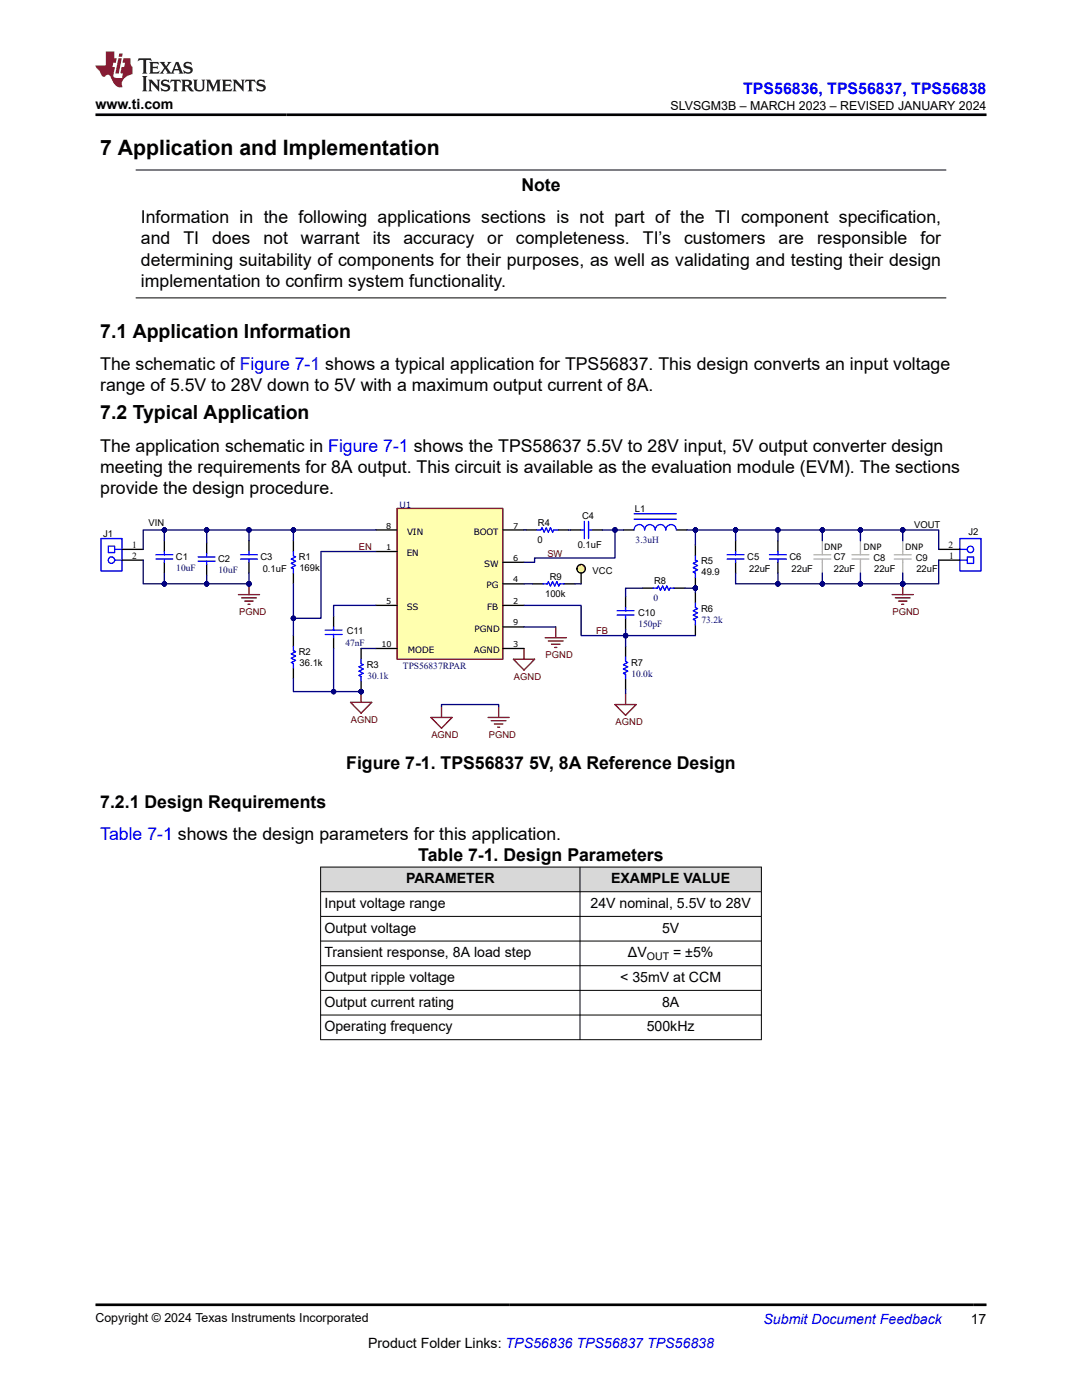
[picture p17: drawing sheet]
<svg xmlns="http://www.w3.org/2000/svg" width="216mm" height="279mm" viewBox="0 0 216 279" stroke-linecap="round" stroke-linejoin="round" font-family="sans-serif">
<defs><g id="words">
<text font-size="4.2" x="20" y="30.9">7 Application and Implementation</text>
<g font-size="3.9">
<text x="20" y="67.4">7.1 Application Information</text>
<text x="20" y="83.7">7.2 Typical Application</text>
</g>
<g font-size="3.5">
<text x="104" y="38.2">Note</text>
<text x="28.1" y="44.5">Information in the following applications sections is not part of the TI component specification,</text>
<text x="28.1" y="53">determining suitability of components for their purposes, as well as validating and testing their design</text>
<text x="28.1" y="48.8">and</text>
<text x="36.6" y="48.8">TI</text>
<text x="42.3" y="48.8">does</text>
<text x="52.6" y="48.8">not</text>
<text x="60" y="48.8">warrant</text>
<text x="74.4" y="48.8">its</text>
<text x="80.5" y="48.8">accuracy</text>
<text x="97.2" y="48.8">or</text>
<text x="102.9" y="48.8">completeness.</text>
<text x="128.3" y="48.8">TI’s</text>
<text x="136.5" y="48.8">customers</text>
<text x="155.3" y="48.8">are</text>
<text x="163" y="48.8">responsible</text>
<text x="183.7" y="48.8">for</text>
<text x="28.1" y="57.2">implementation to confirm system functionality.</text>
<text x="20" y="73.8">The schematic of Figure 7-1 shows a typical application for TPS56837. This design converts an input voltage</text>
<text x="20" y="78.1">range of 5.5V to 28V down to 5V with a maximum output current of 8A.</text>
<text x="20" y="90.1">The application schematic in Figure 7-1 shows the TPS58637 5.5V to 28V input, 5V output converter design</text>
<text x="20" y="94.4">meeting the requirements for 8A output. This circuit is available as the evaluation module (EVM). The sections</text>
<text x="20" y="98.6">provide the design procedure.</text>
<text x="69.1" y="153.5">Figure 7-1. TPS56837 5V, 8A Reference Design</text>
<text x="20" y="161.3">7.2.1 Design Requirements</text>
<text x="83.5" y="171.9">Table 7-1. Design Parameters</text>
</g>
<text font-size="3.5" fill="#00f" x="20" y="167.6">Table 7-1 shows the design parameters for this application.</text>
<text font-size="3.2" fill="#00f" x="148.3" y="18.7">TPS56836, TPS56837, TPS56838</text>
<g font-size="2.8">
<text x="19.1" y="21.8">www.ti.com</text>
<text x="81" y="176.3">PARAMETER</text>
<text x="121.9" y="176.3">EXAMPLE VALUE</text>
<text x="64.7" y="181.2">Input voltage range</text>
<text x="117.8" y="181.2">24V nominal, 5.5V to 28V</text>
<text x="64.7" y="186.2">Output voltage</text>
<text x="64.7" y="191.1">Transient response, 8A load step</text>
<text x="125.3" y="191.1">ΔV</text>
<text x="132.1" y="186.2">5V</text>
<text x="134.3" y="191.1">= ±5%</text>
<text x="64.7" y="196">Output ripple voltage</text>
<text x="123.8" y="196">&lt; 35mV at CCM</text>
<text x="64.7" y="200.9">Output current rating</text>
<text x="132.1" y="200.9">8A</text>
<text x="64.7" y="205.8">Operating frequency</text>
<text x="129" y="205.8">500kHz</text>
<text x="73.4" y="269">Product Folder Links: TPS56836 TPS56837 TPS56838</text>
<text x="193.7" y="264.2">17</text>
</g>
<text font-size="2.8" fill="#00f" x="152.4" y="264.2">Submit Document Feedback</text>
<g font-size="2.5">
<text x="133.8" y="21.9">SLVSGM3B – MARCH 2023 – REVISED JANUARY 2024</text>
<text x="19.1" y="263.9">Copyright © 2024 Texas Instruments Incorporated</text>
</g>
<g font-size="2.1">
<text x="164.5" y="109.8">DNP</text>
<text x="172.3" y="109.8">DNP</text>
<text x="180.6" y="109.8">DNP</text>
<text x="129.1" y="191.6">OUT</text>
</g>
<g font-size="1.9">
<text x="20.6" y="107.2">J1</text>
<text x="29.6" y="105">VIN</text>
<text x="107.3" y="105">R4</text>
<text x="116.2" y="103.6">C4</text>
<text x="126.7" y="102.1">L1</text>
<text x="182.4" y="105.4">VOUT</text>
<text x="193.2" y="106.8">J2</text>
<text x="26.4" y="109.4">1</text>
<text x="26.4" y="111.5">2</text>
<text x="35.1" y="111.8">C1</text>
<text x="43.5" y="112.2">C2</text>
<text x="52" y="111.8">C3</text>
<text x="59.6" y="111.8">R1</text>
<text x="59.7" y="113.9">169k</text>
<text x="107.2" y="108.3">0</text>
<text x="115.3" y="109.4">0.1uF</text>
<text x="139.9" y="112.6">R5</text>
<text x="149.1" y="111.8">C5</text>
<text x="157.5" y="111.8">C6</text>
<text x="166.4" y="111.8">C7</text>
<text x="174.3" y="111.9">C8</text>
<text x="182.7" y="111.9">C9</text>
<text x="189.3" y="109.4">2</text>
<text x="189.4" y="111.5">1</text>
<text x="52.4" y="114.1">0.1uF</text>
<text x="108.8" y="119">100k</text>
<text x="109.7" y="115.8">R9</text>
<text x="118.3" y="114.6">VCC</text>
<text x="130.5" y="116.5">R8</text>
<text x="140" y="114.8">49.9</text>
<text x="149.5" y="114.1">22uF</text>
<text x="157.9" y="114.1">22uF</text>
<text x="166.4" y="114.1">22uF</text>
<text x="174.4" y="114.1">22uF</text>
<text x="182.9" y="114.1">22uF</text>
<text x="127.3" y="122.9">C10</text>
<text x="139.9" y="122.1">R6</text>
<text x="59.6" y="130.7">R2</text>
<text x="69.2" y="126.6">C11</text>
<text x="59.8" y="132.9">36.1k</text>
<text x="73.2" y="133.3">R3</text>
<text x="125.9" y="132.9">R7</text>
</g>
<g font-size="1.9" fill="#00007f">
<text x="35.2" y="113.9">10uF</text>
<text x="126.8" y="108.3">3.3uH</text>
<text x="43.6" y="114.3">10uF</text>
<text x="130.4" y="120">0</text>
<text x="127.4" y="125.1">150pF</text>
<text x="140" y="124.3">73.2k</text>
<text x="68.9" y="129">47nF</text>
<text x="73.3" y="135.4">30.1k</text>
<text x="80.4" y="133.4">TPS56837RPAR</text>
<text x="126" y="135">10.0k</text>
</g>
<g font-size="1.9" fill="#7f0000">
<text x="71.6" y="109.8">EN</text>
<text x="109.2" y="111.1">SW</text>
<text x="47.7" y="122.7">PGND</text>
<text x="178.1" y="122.7">PGND</text>
<text x="108.9" y="131.3">PGND</text>
<text x="118.9" y="126.6">FB</text>
<text x="102.5" y="135.7">AGND</text>
<text x="70" y="144.3">AGND</text>
<text x="86.1" y="147.2">AGND</text>
<text x="97.5" y="147.2">PGND</text>
<text x="122.8" y="144.7">AGND</text>
</g>
<text font-size="1.7" fill="#00007f" x="79.7" y="101.3">U1</text>
<g font-size="1.7">
<text x="81.2" y="106.7">VIN</text>
<text x="94.5" y="106.7">BOOT</text>
<text x="81.2" y="111">EN</text>
<text x="96.6" y="113.1">SW</text>
<text x="97.1" y="117.4">PG</text>
<text x="81.2" y="121.7">SS</text>
<text x="97.2" y="121.7">FB</text>
<text x="81.4" y="130.3">MODE</text>
<text x="94.5" y="130.3">AGND</text>
<text x="94.7" y="126">PGND</text>
</g>
<g font-size="1.6">
<text x="77.1" y="105.5">8</text>
<text x="102.4" y="105.5">7</text>
<text x="77.1" y="109.8">1</text>
<text x="102.4" y="111.9">6</text>
<text x="102.4" y="116.2">4</text>
<text x="77.1" y="120.5">5</text>
<text x="102.4" y="120.5">2</text>
<text x="102.4" y="124.8">9</text>
<text x="76.1" y="129.1">10</text>
<text x="102.4" y="129.1">3</text>
</g>
</g></defs>
<path d="M27.1 33.9h161.7M27.1 59.5h161.7" fill="none" stroke="#000" stroke-width=".2"/>
<path d="M20.1 107.5h4.3v6.4h-4.3z" fill-rule="evenodd" fill="#fff"/>
<path d="M20.1 107.5h4.3v6.4h-4.3zM22.9 111.8h1.5" fill="none" stroke="#00f" stroke-width=".27"/>
<circle cx="22.2" cy="111.8" r=".64" fill="#fff"/>
<g fill="none" stroke="#00f" stroke-width=".27">
<path d="M22.9 109.6h1.5"/>
<circle cx="22.2" cy="111.8" r=".64"/>
</g>
<path d="M24.4 109.6h4.2M24.4 111.8h4.2" fill="none" stroke="#000" stroke-width=".27"/>
<path d="M21.6 109h1.3v1.3h-1.3z" fill-rule="evenodd" fill="#fff"/>
<path d="M21.6 109h1.3v1.3h-1.3z" fill="none" stroke="#00f" stroke-width=".27"/>
<path d="M191.5 107.5h4.2v6.4h-4.2z" fill-rule="evenodd" fill="#fff"/>
<path d="M191.5 107.5h4.2v6.4h-4.2zM191.5 109.6h1.5" fill="none" stroke="#00f" stroke-width=".27"/>
<circle cx="193.6" cy="109.6" r=".64" fill="#fff"/>
<g fill="none" stroke="#00f" stroke-width=".27">
<path d="M191.5 111.8h1.5"/>
<circle cx="193.6" cy="109.6" r=".64"/>
</g>
<path d="M187.3 111.8h4.2M187.3 109.6h4.2" fill="none" stroke="#000" stroke-width=".27"/>
<path d="M193 111.1h1.3v1.3h-1.3z" fill-rule="evenodd" fill="#fff"/>
<path d="M48 111.6h3.4M48 110.7h3.4M49.7 110.1v.6M49.7 111.6v.6M193 111.1h1.3v1.3h-1.3z" fill="none" stroke="#00f" stroke-width=".27"/>
<path d="M49.7 107.9v2.2M49.7 112.2v2.2" fill="none" stroke="#000" stroke-width=".27"/>
<path d="M72.1 138v2.2M69.9 140.2h4.3l-2.1 2.1z" fill="none" stroke="#7f0000" stroke-width=".27"/>
<circle cx="72.1" cy="138" r=".43" fill="#00007f"/>
<circle cx="72.1" cy="138" r=".43" fill="none" stroke="#00007f" stroke-width=".2"/>
<path d="M47.6 118.7h4.2M48.2 119.3h3M48.8 120h1.7M49.7 116.5v2.2M49.5 120.6h.4M108.8 127.3h4.2M109.4 127.9h3M110.1 128.6h1.6M110.7 129.2h.4M110.9 125.1v2.2" fill="none" stroke="#7f0000" stroke-width=".27"/>
<circle cx="49.7" cy="116.5" r=".43" fill="#00007f"/>
<circle cx="49.7" cy="116.5" r=".43" fill="none" stroke="#00007f" stroke-width=".2"/>
<path d="M105 105.8h2.1M111.3 105.8h2.1M113.8 105.8h2.2M118.1 105.8h2.1M146.8 107.9v2.2M146.8 112.2v2.2M155.2 107.9v2.2M155.2 112.2v2.2" fill="none" stroke="#000" stroke-width=".27"/>
<g fill="none" stroke="#00f" stroke-width=".27">
<path d="M107.1 105.8h.8l.2-.5 .5 .9 .4-.9 .4 .9 .4-.9 .5 .9 .2-.4h.8M116 105.8h.6M116.6 104v3.5M117.4 105.8h.7M117.4 104v3.5M145.1 110.7h3.4M145.1 111.6h3.4M146.8 110.1v.6M146.8 111.6v.6M153.5 110.7h3.4M153.5 111.6h3.4M155.2 110.1v.6"/>
<path d="M155.2 111.6v.6"/>
</g>
<path d="M162.4 110.7h3.4M162.4 111.6h3.4M164.1 107.9v2.8M164.1 111.6v2.8M170 110.7h3.4M170 111.6h3.4M171.7 107.9v2.8M171.7 111.6v2.8" fill="none" stroke="#b3b3b3" stroke-width=".27"/>
<circle cx="138.8" cy="117.4" r=".42" fill="#00007f"/>
<circle cx="138.8" cy="117.4" r=".42" fill="none" stroke="#00007f" stroke-width=".2"/>
<path d="M138.8 108.8v2.1M138.8 115.2v2.2" fill="none" stroke="#000" stroke-width=".27"/>
<circle cx="138.8" cy="117.4" r=".42" fill="#00007f"/>
<circle cx="138.8" cy="117.4" r=".42" fill="none" stroke="#00007f" stroke-width=".2"/>
<path d="M138.8 110.9v.9l.4 .2-.9 .4 .9 .5-.9 .4 .9 .4-.9 .5 .5 .2v.8" fill="none" stroke="#00f" stroke-width=".27"/>
<path d="M178 118.7h4.2M178.7 119.3h2.9M179.3 120h1.7M180.1 116.5v2.2M179.9 120.6h.4" fill="none" stroke="#7f0000" stroke-width=".27"/>
<circle cx="180.1" cy="116.5" r=".43" fill="#00007f"/>
<circle cx="180.1" cy="116.5" r=".43" fill="none" stroke="#00007f" stroke-width=".2"/>
<path d="M102.4 131.6h4.3l-2.1 2.1zM104.6 129.4v2.2M86 143.2h4.2l-2.1 2.1zM88.1 141v2.2M97.4 143.2h4.2M98 143.8h3M98.6 144.5h1.7M99.3 145.1h.4M99.5 141v2.2" fill="none" stroke="#7f0000" stroke-width=".27"/>
<path d="M106.3 116.5h2.1M112.6 116.5h2.1" fill="none" stroke="#000" stroke-width=".27"/>
<path d="M108.4 116.5h.8l.2-.4 .4 .8 .5-.8 .4 .8 .4-.8 .4 .8 .2-.4h.9" fill="none" stroke="#00f" stroke-width=".27"/>
<circle cx="116" cy="113.5" r=".85" fill="#fdf100"/>
<g fill="none" stroke="#000" stroke-width=".27">
<path d="M58.5 107.9v2.2M58.5 114.4v2.1M116 114.4v2.1M124.4 105.8h2.1M128.2 117.4h2.1M134.5 117.4h2.1M135 105.8h2.1M138.8 118.2v2.2M124.8 129v2.1M124.8 135.4v2.2M138.8 124.7v2.1"/>
<circle cx="116" cy="113.5" r=".85"/>
</g>
<path d="M58.5 110.1v.8l.5 .2-.9 .5 .9 .4-.9 .4 .9 .5-.9 .4 .4 .2v.9M126.5 105.8a1.05 1.05 0 0 1 1.1-1.1 1.05 1.05 0 0 1 1 1.1 1.05 1.05 0 0 1 1.1-1.1 1.05 1.05 0 0 1 1 1.1 1.05 1.05 0 0 1 1.1-1.1 1.05 1.05 0 0 1 1 1.1 1.06 1.06 0 0 1 1.1-1.1 1.06 1.06 0 0 1 1.1 1.1M126.5 103.6h8.5M126.5 102.5h8.5M130.3 117.4h.9l.2-.5 .4 .9 .4-.9 .4 .9 .5-.9 .4 .9 .2-.4h.8M124.8 131.1v.9l.4 .2-.8 .5 .8 .4-.8 .4 .8 .4-.8 .5 .4 .2v.8M138.8 120.4v.8l.4 .3-.9 .4 .9 .4-.9 .5 .9 .4-.9 .4 .5 .2v.9" fill="none" stroke="#00f" stroke-width=".27"/>
<path d="M124.8 138.5v2.1M122.7 140.6h4.2l-2.1 2.2z" fill="none" stroke="#7f0000" stroke-width=".27"/>
<path d="M178.4 110.7h3.4M178.4 111.6h3.4M180.1 107.9v2.8M180.1 111.6v2.8" fill="none" stroke="#b3b3b3" stroke-width=".27"/>
<circle cx="72.1" cy="138" r=".43" fill="#00007f"/>
<circle cx="72.1" cy="138" r=".43" fill="none" stroke="#00007f" stroke-width=".2"/>
<path d="M72.1 129.4v2.2M72.1 135.9v2.1" fill="none" stroke="#000" stroke-width=".27"/>
<circle cx="72.1" cy="138" r=".43" fill="#00007f"/>
<circle cx="72.1" cy="138" r=".43" fill="none" stroke="#00007f" stroke-width=".2"/>
<g fill="none" stroke="#00f" stroke-width=".27">
<path d="M31.1 111.6h3.4M31.1 110.7h3.4M32.8 110.1v.6M32.8 111.6v.6M39.5 112h3.4M39.5 111.1h3.4M41.2 110.5v.6M41.2 112v.6M64.9 125.8h3.4M64.9 126.6h3.4M66.6 125.1v.7M66.6 126.6v.7"/>
<path d="M72.1 131.6v.8l.4 .3-.9 .4 .9 .4-.9 .4 .9 .5-.9 .4 .5 .2v.9M123.1 121.9h3.4M123.1 122.8h3.4M124.8 121.2v.7M124.8 122.8v.6"/>
</g>
<path d="M32.8 107.9v2.2M32.8 112.2v2.2M41.2 108.4v2.1M41.2 112.6v2.2M124.8 119.1v2.1M66.6 123v2.1M66.6 127.3v2.1M124.8 123.4v2.2" fill="none" stroke="#000" stroke-width=".27"/>
<path d="M79.2 101.5h21.1v30.1h-21.1z" fill-rule="evenodd" fill="#ffffaf"/>
<path d="M79.2 101.5h21.1v30.1h-21.1z" fill="none" stroke="#7f0000" stroke-width=".27"/>
<path d="M75 105.8h4.2M75 110.1h4.2M100.3 105.8h4.3M100.3 116.5h4.3M100.3 112.2h4.3M58.5 126.8v2.2M58.5 133.3v2.1M75 120.8h4.2M75 129.4h4.2M100.3 120.8h4.3M100.3 129.4h4.3M100.3 125.1h4.3" fill="none" stroke="#000" stroke-width=".27"/>
<path d="M58.5 129v.8l.5 .3-.9 .4 .9 .4-.9 .5 .9 .4-.9 .4 .4 .2v.9" fill="none" stroke="#00f" stroke-width=".27"/>
<path d="M49.7 105.8v2.1" fill="none" stroke="#00007f" stroke-width=".27"/>
<circle cx="49.7" cy="105.8" r=".43" fill="#00007f"/>
<circle cx="49.7" cy="105.8" r=".43" fill="none" stroke="#00007f" stroke-width=".2"/>
<path d="M49.7 114.4v2.1M104.6 116.5h1.7M104.6 105.8h.4M114.7 116.5h1.3M72.1 129.4h2.9" fill="none" stroke="#00007f" stroke-width=".27"/>
<circle cx="49.7" cy="116.5" r=".43" fill="#00007f"/>
<circle cx="49.7" cy="116.5" r=".43" fill="none" stroke="#00007f" stroke-width=".2"/>
<path d="M104.6 120.8h11.4v6h22.8" fill="none" stroke="#00007f" stroke-width=".27"/>
<circle cx="124.8" cy="126.8" r=".43" fill="#00007f"/>
<circle cx="124.8" cy="126.8" r=".43" fill="none" stroke="#00007f" stroke-width=".2"/>
<path d="M124.8 126.8v2.2M124.8 137.6v.9" fill="none" stroke="#00007f" stroke-width=".27"/>
<circle cx="124.8" cy="126.8" r=".43" fill="#00007f"/>
<circle cx="124.8" cy="126.8" r=".43" fill="none" stroke="#00007f" stroke-width=".2"/>
<path d="M128.2 117.4h-3.4v1.7M124.8 125.6v1.2" fill="none" stroke="#00007f" stroke-width=".27"/>
<circle cx="124.8" cy="126.8" r=".43" fill="#00007f"/>
<circle cx="124.8" cy="126.8" r=".43" fill="none" stroke="#00007f" stroke-width=".2"/>
<path d="M187.3 111.8v4.7h-7.2" fill="none" stroke="#00007f" stroke-width=".27"/>
<circle cx="180.1" cy="116.5" r=".43" fill="#00007f"/>
<circle cx="180.1" cy="116.5" r=".43" fill="none" stroke="#00007f" stroke-width=".2"/>
<path d="M32.8 114.4v2.1M75 120.8h-8.4v2.2M104.6 125.1h6.3" fill="none" stroke="#00007f" stroke-width=".27"/>
<circle cx="32.8" cy="116.5" r=".43" fill="#00007f"/>
<circle cx="32.8" cy="116.5" r=".43" fill="none" stroke="#00007f" stroke-width=".2"/>
<path d="M32.8 105.8v2.1" fill="none" stroke="#00007f" stroke-width=".27"/>
<circle cx="32.8" cy="105.8" r=".43" fill="#00007f"/>
<circle cx="32.8" cy="105.8" r=".43" fill="none" stroke="#00007f" stroke-width=".2"/>
<path d="M41.2 114.8v1.7h8.5" fill="none" stroke="#00007f" stroke-width=".27"/>
<circle cx="41.2" cy="116.5" r=".43" fill="#00007f"/>
<circle cx="41.2" cy="116.5" r=".43" fill="none" stroke="#00007f" stroke-width=".2"/>
<circle cx="49.7" cy="116.5" r=".43" fill="#00007f"/>
<circle cx="49.7" cy="116.5" r=".43" fill="none" stroke="#00007f" stroke-width=".2"/>
<path d="M41.2 105.8h33.8M88.1 141v-.4h11.4v.4" fill="none" stroke="#00007f" stroke-width=".27"/>
<circle cx="41.2" cy="105.8" r=".43" fill="#00007f"/>
<circle cx="41.2" cy="105.8" r=".43" fill="none" stroke="#00007f" stroke-width=".2"/>
<circle cx="49.7" cy="105.8" r=".43" fill="#00007f"/>
<circle cx="49.7" cy="105.8" r=".43" fill="none" stroke="#00007f" stroke-width=".2"/>
<circle cx="58.6" cy="105.8" r=".43" fill="#00007f"/>
<circle cx="58.6" cy="105.8" r=".43" fill="none" stroke="#00007f" stroke-width=".2"/>
<path d="M58.5 105.8v2.1" fill="none" stroke="#00007f" stroke-width=".27"/>
<circle cx="58.6" cy="105.8" r=".43" fill="#00007f"/>
<circle cx="58.6" cy="105.8" r=".43" fill="none" stroke="#00007f" stroke-width=".2"/>
<path d="M75 110.1h-11v13.3h-5.5" fill="none" stroke="#00007f" stroke-width=".27"/>
<circle cx="58.6" cy="123.4" r=".43" fill="#00007f"/>
<circle cx="58.6" cy="123.4" r=".43" fill="none" stroke="#00007f" stroke-width=".2"/>
<path d="M58.5 116.5v10.3" fill="none" stroke="#00007f" stroke-width=".27"/>
<circle cx="58.6" cy="123.4" r=".43" fill="#00007f"/>
<circle cx="58.6" cy="123.4" r=".43" fill="none" stroke="#00007f" stroke-width=".2"/>
<path d="M58.5 135.4v2.6h13.6" fill="none" stroke="#00007f" stroke-width=".27"/>
<circle cx="66.6" cy="138" r=".42" fill="#00007f"/>
<circle cx="66.6" cy="138" r=".42" fill="none" stroke="#00007f" stroke-width=".2"/>
<circle cx="72.1" cy="138" r=".43" fill="#00007f"/>
<circle cx="72.1" cy="138" r=".43" fill="none" stroke="#00007f" stroke-width=".2"/>
<path d="M66.6 129.4v8.6" fill="none" stroke="#00007f" stroke-width=".27"/>
<circle cx="66.6" cy="138" r=".42" fill="#00007f"/>
<circle cx="66.6" cy="138" r=".42" fill="none" stroke="#00007f" stroke-width=".2"/>
<path d="M120.2 105.8h4.2" fill="none" stroke="#00007f" stroke-width=".27"/>
<circle cx="122.7" cy="105.8" r=".43" fill="#00007f"/>
<circle cx="122.7" cy="105.8" r=".43" fill="none" stroke="#00007f" stroke-width=".2"/>
<path d="M136.6 117.4h2.2" fill="none" stroke="#00007f" stroke-width=".27"/>
<circle cx="138.8" cy="117.4" r=".42" fill="#00007f"/>
<circle cx="138.8" cy="117.4" r=".42" fill="none" stroke="#00007f" stroke-width=".2"/>
<path d="M138.8 117.4v.8" fill="none" stroke="#00007f" stroke-width=".27"/>
<circle cx="138.8" cy="117.4" r=".42" fill="#00007f"/>
<circle cx="138.8" cy="117.4" r=".42" fill="none" stroke="#00007f" stroke-width=".2"/>
<path d="M122.7 105.8v5.6h-16v.8h-2.1" fill="none" stroke="#00007f" stroke-width=".27"/>
<circle cx="122.7" cy="105.8" r=".43" fill="#00007f"/>
<circle cx="122.7" cy="105.8" r=".43" fill="none" stroke="#00007f" stroke-width=".2"/>
<path d="M41.2 108.4v-2.6h-12.6v3.8" fill="none" stroke="#00007f" stroke-width=".27"/>
<circle cx="41.2" cy="105.8" r=".43" fill="#00007f"/>
<circle cx="41.2" cy="105.8" r=".43" fill="none" stroke="#00007f" stroke-width=".2"/>
<circle cx="32.8" cy="105.8" r=".43" fill="#00007f"/>
<circle cx="32.8" cy="105.8" r=".43" fill="none" stroke="#00007f" stroke-width=".2"/>
<path d="M28.6 111.8v4.7h12.6" fill="none" stroke="#00007f" stroke-width=".27"/>
<circle cx="41.2" cy="116.5" r=".43" fill="#00007f"/>
<circle cx="41.2" cy="116.5" r=".43" fill="none" stroke="#00007f" stroke-width=".2"/>
<circle cx="32.8" cy="116.5" r=".43" fill="#00007f"/>
<circle cx="32.8" cy="116.5" r=".43" fill="none" stroke="#00007f" stroke-width=".2"/>
<path d="M113.4 105.8h.4M138.8 105.8v3" fill="none" stroke="#00007f" stroke-width=".27"/>
<circle cx="138.8" cy="105.8" r=".43" fill="#00007f"/>
<circle cx="138.8" cy="105.8" r=".43" fill="none" stroke="#00007f" stroke-width=".2"/>
<path d="M146.8 105.8v2.1" fill="none" stroke="#00007f" stroke-width=".27"/>
<circle cx="146.8" cy="105.8" r=".43" fill="#00007f"/>
<circle cx="146.8" cy="105.8" r=".43" fill="none" stroke="#00007f" stroke-width=".2"/>
<path d="M155.2 114.4v2.1" fill="none" stroke="#00007f" stroke-width=".27"/>
<circle cx="155.2" cy="116.5" r=".43" fill="#00007f"/>
<circle cx="155.2" cy="116.5" r=".43" fill="none" stroke="#00007f" stroke-width=".2"/>
<path d="M155.2 105.8v2.1" fill="none" stroke="#00007f" stroke-width=".27"/>
<circle cx="155.2" cy="105.8" r=".43" fill="#00007f"/>
<circle cx="155.2" cy="105.8" r=".43" fill="none" stroke="#00007f" stroke-width=".2"/>
<path d="M164.1 114.4v2.1" fill="none" stroke="#00007f" stroke-width=".27"/>
<circle cx="164.1" cy="116.5" r=".43" fill="#00007f"/>
<circle cx="164.1" cy="116.5" r=".43" fill="none" stroke="#00007f" stroke-width=".2"/>
<path d="M164.1 105.8v2.1" fill="none" stroke="#00007f" stroke-width=".27"/>
<circle cx="164.1" cy="105.8" r=".43" fill="#00007f"/>
<circle cx="164.1" cy="105.8" r=".43" fill="none" stroke="#00007f" stroke-width=".2"/>
<path d="M146.8 114.4v2.1h33.3" fill="none" stroke="#00007f" stroke-width=".27"/>
<circle cx="155.2" cy="116.5" r=".43" fill="#00007f"/>
<circle cx="155.2" cy="116.5" r=".43" fill="none" stroke="#00007f" stroke-width=".2"/>
<circle cx="164.1" cy="116.5" r=".43" fill="#00007f"/>
<circle cx="164.1" cy="116.5" r=".43" fill="none" stroke="#00007f" stroke-width=".2"/>
<circle cx="171.7" cy="116.5" r=".43" fill="#00007f"/>
<circle cx="171.7" cy="116.5" r=".43" fill="none" stroke="#00007f" stroke-width=".2"/>
<circle cx="180.1" cy="116.5" r=".43" fill="#00007f"/>
<circle cx="180.1" cy="116.5" r=".43" fill="none" stroke="#00007f" stroke-width=".2"/>
<path d="M171.7 114.4v2.1" fill="none" stroke="#00007f" stroke-width=".27"/>
<circle cx="171.7" cy="116.5" r=".43" fill="#00007f"/>
<circle cx="171.7" cy="116.5" r=".43" fill="none" stroke="#00007f" stroke-width=".2"/>
<path d="M171.7 105.8v2.1" fill="none" stroke="#00007f" stroke-width=".27"/>
<circle cx="171.7" cy="105.8" r=".43" fill="#00007f"/>
<circle cx="171.7" cy="105.8" r=".43" fill="none" stroke="#00007f" stroke-width=".2"/>
<path d="M137.1 105.8h50.2v3.8" fill="none" stroke="#00007f" stroke-width=".27"/>
<circle cx="138.8" cy="105.8" r=".43" fill="#00007f"/>
<circle cx="138.8" cy="105.8" r=".43" fill="none" stroke="#00007f" stroke-width=".2"/>
<circle cx="146.8" cy="105.8" r=".43" fill="#00007f"/>
<circle cx="146.8" cy="105.8" r=".43" fill="none" stroke="#00007f" stroke-width=".2"/>
<circle cx="155.2" cy="105.8" r=".43" fill="#00007f"/>
<circle cx="155.2" cy="105.8" r=".43" fill="none" stroke="#00007f" stroke-width=".2"/>
<circle cx="164.1" cy="105.8" r=".43" fill="#00007f"/>
<circle cx="164.1" cy="105.8" r=".43" fill="none" stroke="#00007f" stroke-width=".2"/>
<circle cx="171.7" cy="105.8" r=".43" fill="#00007f"/>
<circle cx="171.7" cy="105.8" r=".43" fill="none" stroke="#00007f" stroke-width=".2"/>
<circle cx="180.1" cy="105.8" r=".43" fill="#00007f"/>
<circle cx="180.1" cy="105.8" r=".43" fill="none" stroke="#00007f" stroke-width=".2"/>
<path d="M180.1 114.4v2.1" fill="none" stroke="#00007f" stroke-width=".27"/>
<circle cx="180.1" cy="116.5" r=".43" fill="#00007f"/>
<circle cx="180.1" cy="116.5" r=".43" fill="none" stroke="#00007f" stroke-width=".2"/>
<path d="M180.1 105.8v2.1" fill="none" stroke="#00007f" stroke-width=".27"/>
<circle cx="180.1" cy="105.8" r=".43" fill="#00007f"/>
<circle cx="180.1" cy="105.8" r=".43" fill="none" stroke="#00007f" stroke-width=".2"/>
<circle cx="72.1" cy="138" r=".43" fill="#00007f"/>
<circle cx="72.1" cy="138" r=".43" fill="none" stroke="#00007f" stroke-width=".2"/>
<circle cx="49.7" cy="116.5" r=".43" fill="#00007f"/>
<circle cx="49.7" cy="116.5" r=".43" fill="none" stroke="#00007f" stroke-width=".2"/>
<circle cx="138.8" cy="117.4" r=".42" fill="#00007f"/>
<circle cx="138.8" cy="117.4" r=".42" fill="none" stroke="#00007f" stroke-width=".2"/>
<circle cx="180.1" cy="116.5" r=".43" fill="#00007f"/>
<circle cx="180.1" cy="116.5" r=".43" fill="none" stroke="#00007f" stroke-width=".2"/>
<circle cx="72.1" cy="138" r=".43" fill="#00007f"/>
<circle cx="72.1" cy="138" r=".43" fill="none" stroke="#00007f" stroke-width=".2"/>
<circle cx="49.7" cy="105.8" r=".43" fill="#00007f"/>
<circle cx="49.7" cy="105.8" r=".43" fill="none" stroke="#00007f" stroke-width=".2"/>
<circle cx="49.7" cy="116.5" r=".43" fill="#00007f"/>
<circle cx="49.7" cy="116.5" r=".43" fill="none" stroke="#00007f" stroke-width=".2"/>
<circle cx="124.8" cy="126.8" r=".43" fill="#00007f"/>
<circle cx="124.8" cy="126.8" r=".43" fill="none" stroke="#00007f" stroke-width=".2"/>
<circle cx="124.8" cy="126.8" r=".43" fill="#00007f"/>
<circle cx="124.8" cy="126.8" r=".43" fill="none" stroke="#00007f" stroke-width=".2"/>
<circle cx="124.8" cy="126.8" r=".43" fill="#00007f"/>
<circle cx="124.8" cy="126.8" r=".43" fill="none" stroke="#00007f" stroke-width=".2"/>
<circle cx="180.1" cy="116.5" r=".43" fill="#00007f"/>
<circle cx="180.1" cy="116.5" r=".43" fill="none" stroke="#00007f" stroke-width=".2"/>
<circle cx="32.8" cy="116.5" r=".43" fill="#00007f"/>
<circle cx="32.8" cy="116.5" r=".43" fill="none" stroke="#00007f" stroke-width=".2"/>
<circle cx="32.8" cy="105.8" r=".43" fill="#00007f"/>
<circle cx="32.8" cy="105.8" r=".43" fill="none" stroke="#00007f" stroke-width=".2"/>
<circle cx="41.2" cy="116.5" r=".43" fill="#00007f"/>
<circle cx="41.2" cy="116.5" r=".43" fill="none" stroke="#00007f" stroke-width=".2"/>
<circle cx="49.7" cy="116.5" r=".43" fill="#00007f"/>
<circle cx="49.7" cy="116.5" r=".43" fill="none" stroke="#00007f" stroke-width=".2"/>
<circle cx="41.2" cy="105.8" r=".43" fill="#00007f"/>
<circle cx="41.2" cy="105.8" r=".43" fill="none" stroke="#00007f" stroke-width=".2"/>
<circle cx="49.7" cy="105.8" r=".43" fill="#00007f"/>
<circle cx="49.7" cy="105.8" r=".43" fill="none" stroke="#00007f" stroke-width=".2"/>
<circle cx="58.6" cy="105.8" r=".43" fill="#00007f"/>
<circle cx="58.6" cy="105.8" r=".43" fill="none" stroke="#00007f" stroke-width=".2"/>
<circle cx="58.6" cy="105.8" r=".43" fill="#00007f"/>
<circle cx="58.6" cy="105.8" r=".43" fill="none" stroke="#00007f" stroke-width=".2"/>
<circle cx="58.6" cy="123.4" r=".43" fill="#00007f"/>
<circle cx="58.6" cy="123.4" r=".43" fill="none" stroke="#00007f" stroke-width=".2"/>
<circle cx="58.6" cy="123.4" r=".43" fill="#00007f"/>
<circle cx="58.6" cy="123.4" r=".43" fill="none" stroke="#00007f" stroke-width=".2"/>
<circle cx="66.6" cy="138" r=".42" fill="#00007f"/>
<circle cx="66.6" cy="138" r=".42" fill="none" stroke="#00007f" stroke-width=".2"/>
<circle cx="72.1" cy="138" r=".43" fill="#00007f"/>
<circle cx="72.1" cy="138" r=".43" fill="none" stroke="#00007f" stroke-width=".2"/>
<circle cx="66.6" cy="138" r=".42" fill="#00007f"/>
<circle cx="66.6" cy="138" r=".42" fill="none" stroke="#00007f" stroke-width=".2"/>
<circle cx="122.7" cy="105.8" r=".43" fill="#00007f"/>
<circle cx="122.7" cy="105.8" r=".43" fill="none" stroke="#00007f" stroke-width=".2"/>
<circle cx="138.8" cy="117.4" r=".42" fill="#00007f"/>
<circle cx="138.8" cy="117.4" r=".42" fill="none" stroke="#00007f" stroke-width=".2"/>
<circle cx="138.8" cy="117.4" r=".42" fill="#00007f"/>
<circle cx="138.8" cy="117.4" r=".42" fill="none" stroke="#00007f" stroke-width=".2"/>
<circle cx="122.7" cy="105.8" r=".43" fill="#00007f"/>
<circle cx="122.7" cy="105.8" r=".43" fill="none" stroke="#00007f" stroke-width=".2"/>
<circle cx="41.2" cy="105.8" r=".43" fill="#00007f"/>
<circle cx="41.2" cy="105.8" r=".43" fill="none" stroke="#00007f" stroke-width=".2"/>
<circle cx="32.8" cy="105.8" r=".43" fill="#00007f"/>
<circle cx="32.8" cy="105.8" r=".43" fill="none" stroke="#00007f" stroke-width=".2"/>
<circle cx="41.2" cy="116.5" r=".43" fill="#00007f"/>
<circle cx="41.2" cy="116.5" r=".43" fill="none" stroke="#00007f" stroke-width=".2"/>
<circle cx="32.8" cy="116.5" r=".43" fill="#00007f"/>
<circle cx="32.8" cy="116.5" r=".43" fill="none" stroke="#00007f" stroke-width=".2"/>
<circle cx="138.8" cy="105.8" r=".43" fill="#00007f"/>
<circle cx="138.8" cy="105.8" r=".43" fill="none" stroke="#00007f" stroke-width=".2"/>
<circle cx="146.8" cy="105.8" r=".43" fill="#00007f"/>
<circle cx="146.8" cy="105.8" r=".43" fill="none" stroke="#00007f" stroke-width=".2"/>
<circle cx="155.2" cy="116.5" r=".43" fill="#00007f"/>
<circle cx="155.2" cy="116.5" r=".43" fill="none" stroke="#00007f" stroke-width=".2"/>
<circle cx="155.2" cy="105.8" r=".43" fill="#00007f"/>
<circle cx="155.2" cy="105.8" r=".43" fill="none" stroke="#00007f" stroke-width=".2"/>
<circle cx="164.1" cy="116.5" r=".43" fill="#00007f"/>
<circle cx="164.1" cy="116.5" r=".43" fill="none" stroke="#00007f" stroke-width=".2"/>
<circle cx="164.1" cy="105.8" r=".43" fill="#00007f"/>
<circle cx="164.1" cy="105.8" r=".43" fill="none" stroke="#00007f" stroke-width=".2"/>
<circle cx="155.2" cy="116.5" r=".43" fill="#00007f"/>
<circle cx="155.2" cy="116.5" r=".43" fill="none" stroke="#00007f" stroke-width=".2"/>
<circle cx="164.1" cy="116.5" r=".43" fill="#00007f"/>
<circle cx="164.1" cy="116.5" r=".43" fill="none" stroke="#00007f" stroke-width=".2"/>
<circle cx="171.7" cy="116.5" r=".43" fill="#00007f"/>
<circle cx="171.7" cy="116.5" r=".43" fill="none" stroke="#00007f" stroke-width=".2"/>
<circle cx="180.1" cy="116.5" r=".43" fill="#00007f"/>
<circle cx="180.1" cy="116.5" r=".43" fill="none" stroke="#00007f" stroke-width=".2"/>
<circle cx="171.7" cy="116.5" r=".43" fill="#00007f"/>
<circle cx="171.7" cy="116.5" r=".43" fill="none" stroke="#00007f" stroke-width=".2"/>
<circle cx="171.7" cy="105.8" r=".43" fill="#00007f"/>
<circle cx="171.7" cy="105.8" r=".43" fill="none" stroke="#00007f" stroke-width=".2"/>
<circle cx="138.8" cy="105.8" r=".43" fill="#00007f"/>
<circle cx="138.8" cy="105.8" r=".43" fill="none" stroke="#00007f" stroke-width=".2"/>
<circle cx="146.8" cy="105.8" r=".43" fill="#00007f"/>
<circle cx="146.8" cy="105.8" r=".43" fill="none" stroke="#00007f" stroke-width=".2"/>
<circle cx="155.2" cy="105.8" r=".43" fill="#00007f"/>
<circle cx="155.2" cy="105.8" r=".43" fill="none" stroke="#00007f" stroke-width=".2"/>
<circle cx="164.1" cy="105.8" r=".43" fill="#00007f"/>
<circle cx="164.1" cy="105.8" r=".43" fill="none" stroke="#00007f" stroke-width=".2"/>
<circle cx="171.7" cy="105.8" r=".43" fill="#00007f"/>
<circle cx="171.7" cy="105.8" r=".43" fill="none" stroke="#00007f" stroke-width=".2"/>
<circle cx="180.1" cy="105.8" r=".43" fill="#00007f"/>
<circle cx="180.1" cy="105.8" r=".43" fill="none" stroke="#00007f" stroke-width=".2"/>
<circle cx="180.1" cy="116.5" r=".43" fill="#00007f"/>
<circle cx="180.1" cy="116.5" r=".43" fill="none" stroke="#00007f" stroke-width=".2"/>
<circle cx="180.1" cy="105.8" r=".43" fill="#00007f"/>
<circle cx="180.1" cy="105.8" r=".43" fill="none" stroke="#00007f" stroke-width=".2"/>
<g fill="#d8d8d8">
<path d="M64 173h87.9v5h-87.9z" fill-rule="evenodd"/>
<path d="M64 173.1h51.7v4.8h-51.7z" fill-rule="evenodd"/>
<path d="M115.8 173.1h36.1v4.8h-36.1z" fill-rule="evenodd"/>
</g>
<path d="M63.9 173h88.1M63.9 178h88.1M64 173v34.6M115.7 173v34.6M151.9 173v34.6M63.9 182.9h88.1M63.9 187.8h88.1M63.9 192.7h88.1M63.9 197.7h88.1M63.9 202.6h88.1M63.9 207.5h88.1" fill="none" stroke="#000" stroke-width=".2"/>
<path d="M27.7 11.6l-.2 .6 .5-.2h.6v.1v2.2l-.2 .4h1l-.2-.4v-2.2v-.1h.5l.5 .2-.1-.6zM29.8 12.4l.2 .3v1.6l-.2 .4h1.9l.1-.6a1.08 1.08 0 0 1-1.3 .2v-.7h.6l.4 .2v-.7l-.4 .2h-.6v-.5l.2-.2a1 1 0 0 1 1 .3l-.1-.5zM31.8 12.4l1 1.1-1 1.2h.9l-.2-.2 .4-.8 .5 .8-.2 .2h1.6l-.2-.2 .1-.5h1l.1 .5-.1 .2h.9l-.2-.4-.8-1.9h-.5l-1 2.1-.8-1.1 .9-1h-.8l.2 .2-.5 .6-.3-.6 .1-.2zM35.2 12.8l.4 1h-.8zM36.8 12.5a.65 .65 0 0 0-.2 .7 .65 .65 0 0 0 .6 .5l.7 .1 .1 .3a.79 .79 0 0 1-.7 .4 .79 .79 0 0 1-.7-.5l.1 .7 .2-.1a.93 .93 0 0 0 1.1 0 .93 .93 0 0 0 .4-.9 1.46 1.46 0 0 0-1.2-.6l-.1-.3a1.09 1.09 0 0 1 1.2 .2l-.2-.6-.1 .1-.6-.2zM28.4 15.2l.2 .4v2.2l-.2 .4h1l-.2-.4v-2.2l.2-.4zM29.6 15.9l.2 .4v1.5l-.2 .4h.8l-.3-.4v-1.3l1.7 1.8v-2l.2-.4h-.8l.2 .2 .1 1.1-1.2-1.3zM32.3 16a.65 .65 0 0 0-.2 .8 .65 .65 0 0 0 .7 .4l.6 .2 .1 .2a.79 .79 0 0 1-.7 .4 .79 .79 0 0 1-.7-.5l.1 .7 .2-.1a.93 .93 0 0 0 1.1 .1 .93 .93 0 0 0 .4-1 1.46 1.46 0 0 0-1.2-.5l-.1-.4a1.09 1.09 0 0 1 1.2 .2l-.2-.6-.1 .1-.6-.1zM34.1 15.9l-.1 .6a.63 .63 0 0 1 .7-.3l.1 1.6-.3 .4h1l-.2-.4v-1.6a.66 .66 0 0 1 .8 .3l-.1-.6zM36.2 15.9l.2 .4v1.5l-.2 .4h.9l-.2-.2v-.7h.5l.1 .2a.79 .79 0 0 0 1.2 .6l-1-.9a.61 .61 0 0 0 .6-.6 .61 .61 0 0 0-.5-.7zM36.9 16.2h.2a.47 .47 0 0 1 .5 .1 .47 .47 0 0 1 .1 .5l-.2 .1-.6 .1zM38.5 15.9l.2 .2a2.27 2.27 0 0 0 .4 2 1.04 1.04 0 0 0 1.7-.7v-1.3l.2-.2h-.8l.2 .4v1.1a.6 .6 0 0 1-.6 .6 .6 .6 0 0 1-.6-.6v-1.1l.3-.4zM41.1 15.9l.2 .4v1.5l-.2 .4h.7l-.2-.4v-1.4l.9 1.9 .8-1.9v1.4l-.2 .4h1l-.3-.4v-1.5l.3-.4h-.8l-.7 1.5-.7-1.5zM44.3 15.9l.2 .4v1.5l-.2 .4h1.9l.1-.6a1.09 1.09 0 0 1-1.3 .2v-.7h.6l.4 .2v-.6l-.4 .2h-.6v-.6l.2-.1a1.01 1.01 0 0 1 1 .3l-.1-.6zM46.4 15.9l.3 .4v1.5l-.3 .4h.8l-.2-.4v-1.3l1.6 1.8v-2l.2-.4h-.7l.2 .2v1.1l-1.2-1.3zM49 15.9l-.1 .6a.63 .63 0 0 1 .8-.3v1.6l-.3 .4h1l-.2-.4v-1.6a.66 .66 0 0 1 .8 .3l-.1-.6zM51.4 16a.65 .65 0 0 0-.2 .8 .65 .65 0 0 0 .6 .4l.6 .2 .2 .2a.79 .79 0 0 1-.8 .4 .79 .79 0 0 1-.6-.5l.1 .7 .2-.1a.93 .93 0 0 0 1 .1 .93 .93 0 0 0 .5-1 1.46 1.46 0 0 0-1.3-.5l-.1-.4a1.09 1.09 0 0 1 1.3 .2l-.2-.6-.2 .1-.5-.1z" fill="#231f20"/>
<path d="M21.1 10.3v2.7h-2.1l.1 .4 .9 1a.95 .95 0 0 0 .9 .9 .59 .59 0 0 1 .6-.4 .59 .59 0 0 1 .5 .3l.4 .8a1.59 1.59 0 0 0 2.1 1.4 1.61 1.61 0 0 1 1-2.3l1-.3-.1-1.5a1.59 1.59 0 0 1-.4-1.7h-1.4l-.2 .9h.5l-.1 .9h-.5l-.2 .9v.3l.4 .1-.2 .9h-.6a.73 .73 0 0 1-1.1-.7l.3-1.5h-.5l.2-.9h.5l.2-.9h-.5v-1.3zM23.6 11.6l-.6 3.1h.7l.6-3.1zM23.8 10.7l-.1 .6h.7l.1-.6z" fill="#ed1c24"/>
<path d="M19.1 22.9h177.8M19 260.4h177.8" fill="none" stroke="#000" stroke-width=".53"/>
<use href="#words"/>
</svg>
